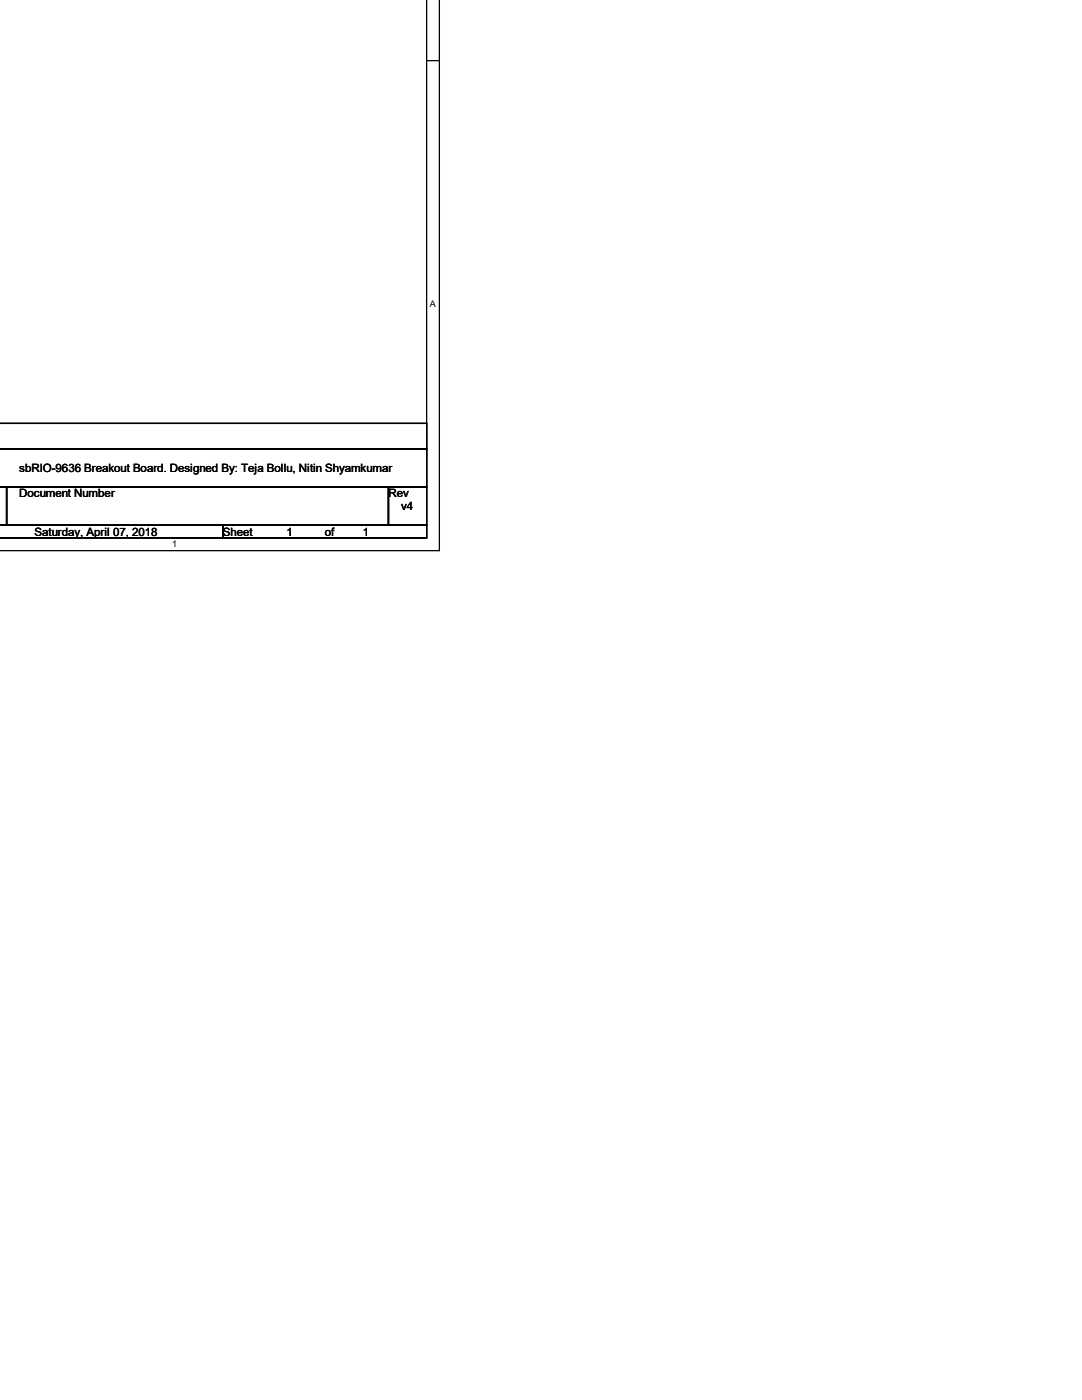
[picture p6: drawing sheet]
<svg xmlns="http://www.w3.org/2000/svg" width="216mm" height="279mm" viewBox="0 0 216 279" stroke-linecap="round" stroke-linejoin="round" font-family="sans-serif">
<defs><g id="words">
<g font-size="2.3">
<text x="3.9" y="94.2">sbRIO-9636 Breakout Board. Designed By: Teja Bollu, Nitin Shyamkumar</text>
<text x="3.9" y="99.3">Document Number</text>
<text x="77.5" y="99.3">Rev</text>
<text x="80.1" y="101.8">v4</text>
<text x="6.9" y="106.9">Saturday, April 07, 2018</text>
<text x="44.5" y="106.9">Sheet</text>
<text x="57.2" y="106.9">1</text>
<text x="64.8" y="106.9">of</text>
<text x="72.4" y="106.9">1</text>
</g>
<g font-size="1.8">
<text x="85.8" y="61.3">A</text>
<text x="34.3" y="109.2">1</text>
</g>
</g></defs>
<path d="M85.1 -.1v107.5h-85.1M87.7 -.1v110h-87.7" fill="none" stroke="#000" stroke-width=".25"/>
<g fill="#fff">
<path d="M34.3 107.6h1v2h-1z"/>
<path d="M85.8 59.7h1.2v2h-1.2z"/>
</g>
<path d="M85.1 12.1h2.6M0 84.5h85.1v5.1h-85.1h85.1v7.6h-85.1h1.3v7.6M1.3 97.2h76.2v7.6h-76.2zM77.5 97.2h7.6v7.6h-7.6zM0 104.8h44.5v2.6h-44.5M44.5 104.8h40.6v2.6h-40.6z" fill="none" stroke="#000" stroke-width=".25"/>
<use href="#words"/>
</svg>
